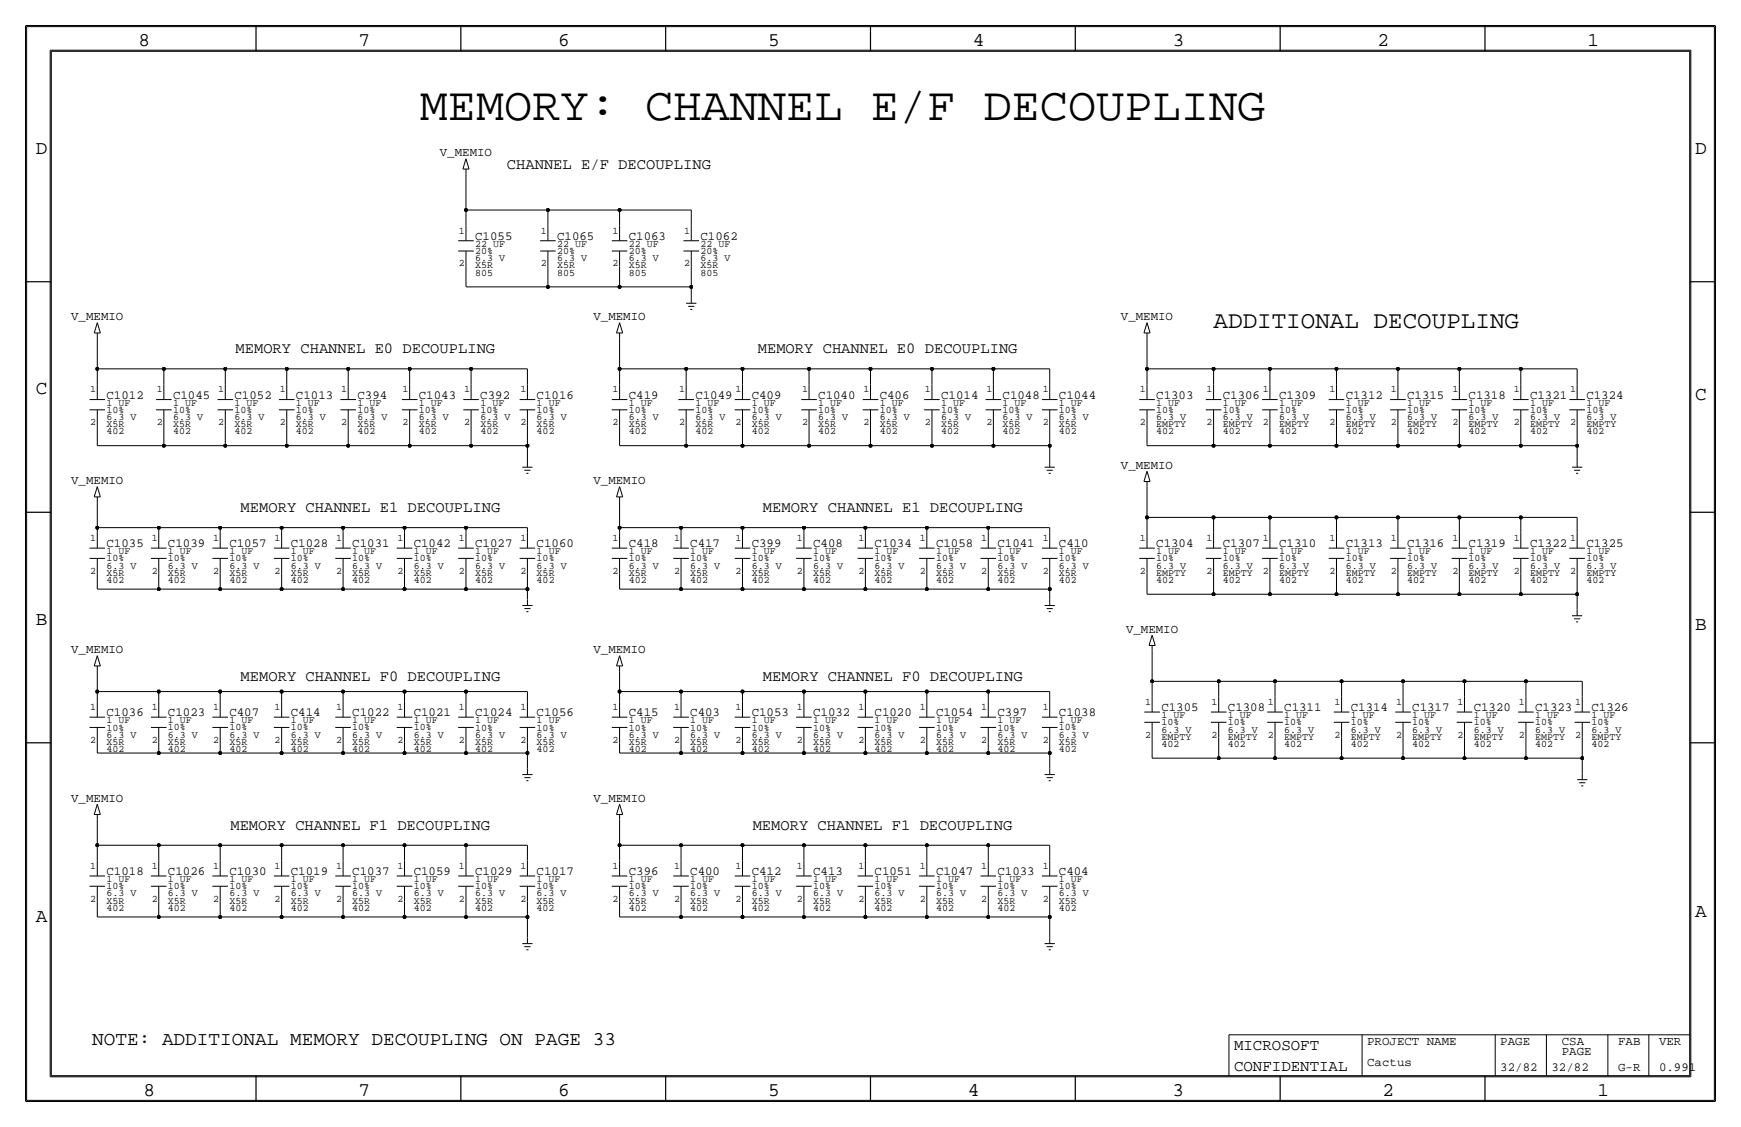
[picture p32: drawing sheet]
<svg xmlns="http://www.w3.org/2000/svg" width="432mm" height="279mm" viewBox="0 0 432 279" stroke-linecap="round" stroke-linejoin="round" font-family="sans-serif">
<defs><g id="words">
<text font-size="11.7" x="104.1" y="29.8">MEMORY: CHANNEL E/F DECOUPLING</text>
<text font-size="6" x="301" y="81.3">ADDITIONAL DECOUPLING</text>
<g font-size="4.8">
<text x="34.3" y="11.4">8</text>
<text x="88.9" y="11.4">7</text>
<text x="138.5" y="11.4">6</text>
<text x="190.5" y="11.4">5</text>
<text x="241.3" y="11.4">4</text>
<text x="290.8" y="11.4">3</text>
<text x="341.6" y="11.4">2</text>
<text x="393.7" y="11.4">1</text>
<text x="8.9" y="38.1">D</text>
<text x="420.4" y="38.1">D</text>
<text x="8.9" y="97.8">C</text>
<text x="420.4" y="99.1">C</text>
<text x="8.9" y="154.9">B</text>
<text x="420.4" y="156.2">B</text>
<text x="420.4" y="227.3">A</text>
<text x="8.9" y="228.6">A</text>
<text x="22.9" y="259.1">NOTE: ADDITIONAL MEMORY DECOUPLING ON PAGE 33</text>
<text x="35.6" y="271.8">8</text>
<text x="88.9" y="271.8">7</text>
<text x="138.4" y="271.8">6</text>
<text x="190.5" y="271.8">5</text>
<text x="240" y="271.8">4</text>
<text x="290.8" y="271.8">3</text>
<text x="342.9" y="271.8">2</text>
<text x="396.2" y="271.8">1</text>
</g>
<g font-size="3.9">
<text x="306.1" y="260.4">MICROSOFT</text>
<text x="306.1" y="265.4">CONFIDENTIAL</text>
</g>
<g font-size="3.8">
<text x="125.7" y="41.9">CHANNEL E/F DECOUPLING</text>
<text x="58.4" y="87.6">MEMORY CHANNEL E0 DECOUPLING</text>
<text x="188" y="87.6">MEMORY CHANNEL E0 DECOUPLING</text>
<text x="59.7" y="127">MEMORY CHANNEL E1 DECOUPLING</text>
<text x="189.2" y="127">MEMORY CHANNEL E1 DECOUPLING</text>
<text x="59.7" y="168.9">MEMORY CHANNEL F0 DECOUPLING</text>
<text x="189.2" y="168.9">MEMORY CHANNEL F0 DECOUPLING</text>
<text x="57.1" y="205.7">MEMORY CHANNEL F1 DECOUPLING</text>
<text x="186.7" y="205.7">MEMORY CHANNEL F1 DECOUPLING</text>
</g>
<g font-size="3.1">
<text x="109.1" y="38.7">V_MEMIO</text>
<text x="117.9" y="59.4">C1055</text>
<text x="138.2" y="59.4">C1065</text>
<text x="156" y="59.4">C1063</text>
<text x="173.7" y="59.4">C1062</text>
<text x="17.7" y="79.3">V_MEMIO</text>
<text x="147.2" y="79.3">V_MEMIO</text>
<text x="278" y="79.3">V_MEMIO</text>
<text x="26.4" y="98.8">C1012</text>
<text x="42.9" y="98.8">C1045</text>
<text x="58.2" y="98.8">C1052</text>
<text x="73.4" y="98.8">C1013</text>
<text x="88.6" y="98.8">C394</text>
<text x="103.9" y="98.8">C1043</text>
<text x="119.1" y="98.8">C392</text>
<text x="133.1" y="98.8">C1016</text>
<text x="156" y="98.8">C419</text>
<text x="172.5" y="98.8">C1049</text>
<text x="186.4" y="98.8">C409</text>
<text x="202.9" y="98.8">C1040</text>
<text x="218.2" y="98.8">C406</text>
<text x="233.4" y="98.8">C1014</text>
<text x="248.7" y="98.8">C1048</text>
<text x="262.6" y="98.8">C1044</text>
<text x="286.8" y="98.8">C1303</text>
<text x="303.3" y="98.8">C1306</text>
<text x="317.2" y="98.8">C1309</text>
<text x="333.8" y="98.8">C1312</text>
<text x="349" y="98.8">C1315</text>
<text x="364.2" y="98.8">C1318</text>
<text x="379.5" y="98.8">C1321</text>
<text x="393.4" y="98.8">C1324</text>
<text x="17.7" y="120">V_MEMIO</text>
<text x="147.2" y="120">V_MEMIO</text>
<text x="278" y="116.2">V_MEMIO</text>
<text x="26.4" y="135.6">C1035</text>
<text x="41.7" y="135.6">C1039</text>
<text x="56.9" y="135.6">C1057</text>
<text x="72.1" y="135.6">C1028</text>
<text x="87.4" y="135.6">C1031</text>
<text x="102.6" y="135.6">C1042</text>
<text x="117.9" y="135.6">C1027</text>
<text x="133.1" y="135.6">C1060</text>
<text x="156" y="135.6">C418</text>
<text x="171.2" y="135.6">C417</text>
<text x="186.4" y="135.6">C399</text>
<text x="201.7" y="135.6">C408</text>
<text x="216.9" y="135.6">C1034</text>
<text x="232.2" y="135.6">C1058</text>
<text x="247.4" y="135.6">C1041</text>
<text x="262.6" y="135.6">C410</text>
<text x="286.8" y="135.6">C1304</text>
<text x="303.3" y="135.6">C1307</text>
<text x="317.2" y="135.6">C1310</text>
<text x="333.8" y="135.6">C1313</text>
<text x="349" y="135.6">C1316</text>
<text x="364.2" y="135.6">C1319</text>
<text x="379.5" y="135.6">C1322</text>
<text x="393.4" y="135.6">C1325</text>
<text x="17.7" y="161.9">V_MEMIO</text>
<text x="147.2" y="161.9">V_MEMIO</text>
<text x="279.3" y="156.8">V_MEMIO</text>
<text x="26.4" y="177.5">C1036</text>
<text x="41.7" y="177.5">C1023</text>
<text x="56.9" y="177.5">C407</text>
<text x="72.1" y="177.5">C414</text>
<text x="87.4" y="177.5">C1022</text>
<text x="102.6" y="177.5">C1021</text>
<text x="117.9" y="177.5">C1024</text>
<text x="133.1" y="177.5">C1056</text>
<text x="156" y="177.5">C415</text>
<text x="171.2" y="177.5">C403</text>
<text x="186.4" y="177.5">C1053</text>
<text x="201.7" y="177.5">C1032</text>
<text x="216.9" y="177.5">C1020</text>
<text x="232.2" y="177.5">C1054</text>
<text x="247.4" y="177.5">C397</text>
<text x="262.6" y="177.5">C1038</text>
<text x="288" y="176.3">C1305</text>
<text x="304.5" y="176.3">C1308</text>
<text x="318.5" y="176.3">C1311</text>
<text x="335" y="176.3">C1314</text>
<text x="350.3" y="176.3">C1317</text>
<text x="365.5" y="176.3">C1320</text>
<text x="380.7" y="176.3">C1323</text>
<text x="394.7" y="176.3">C1326</text>
<text x="17.7" y="198.7">V_MEMIO</text>
<text x="147.2" y="198.7">V_MEMIO</text>
<text x="26.4" y="216.9">C1018</text>
<text x="41.7" y="216.9">C1026</text>
<text x="56.9" y="216.9">C1030</text>
<text x="72.1" y="216.9">C1019</text>
<text x="87.4" y="216.9">C1037</text>
<text x="102.6" y="216.9">C1059</text>
<text x="117.9" y="216.9">C1029</text>
<text x="133.1" y="216.9">C1017</text>
<text x="156" y="216.9">C396</text>
<text x="171.2" y="216.9">C400</text>
<text x="186.4" y="216.9">C412</text>
<text x="201.7" y="216.9">C413</text>
<text x="216.9" y="216.9">C1051</text>
<text x="232.2" y="216.9">C1047</text>
<text x="247.4" y="216.9">C1033</text>
<text x="262.6" y="216.9">C404</text>
<text x="339.1" y="259.1">PROJECT NAME</text>
<text x="372.1" y="259.1">PAGE</text>
<text x="387.4" y="259.1">CSA</text>
<text x="387.4" y="261.6">PAGE</text>
<text x="401.3" y="259.1">FAB</text>
<text x="411.5" y="259.1">VER</text>
<text x="339.1" y="264.2">Cactus</text>
<text x="372.1" y="265.4">32/82</text>
<text x="384.8" y="265.4">32/82</text>
<text x="401.3" y="265.4">G-R</text>
<text x="411.5" y="265.4">0.991</text>
</g>
<g font-size="2.5">
<text x="113.8" y="57.9">1</text>
<text x="134.1" y="57.9">1</text>
<text x="151.9" y="57.9">1</text>
<text x="169.7" y="57.9">1</text>
<text x="117.9" y="63">20%</text>
<text x="117.9" y="64.8">6.3 V</text>
<text x="117.9" y="61.2">22 UF</text>
<text x="138.2" y="63">20%</text>
<text x="138.2" y="61.2">22 UF</text>
<text x="138.2" y="64.8">6.3 V</text>
<text x="156" y="61.2">22 UF</text>
<text x="156" y="63">20%</text>
<text x="156" y="64.8">6.3 V</text>
<text x="173.7" y="61.2">22 UF</text>
<text x="173.7" y="63">20%</text>
<text x="173.7" y="64.8">6.3 V</text>
<text x="113.8" y="66">2</text>
<text x="117.9" y="66.6">X5R</text>
<text x="117.9" y="68.3">805</text>
<text x="134.1" y="66">2</text>
<text x="138.2" y="68.3">805</text>
<text x="138.2" y="66.6">X5R</text>
<text x="151.9" y="66">2</text>
<text x="156" y="68.3">805</text>
<text x="156" y="66.5">X5R</text>
<text x="169.7" y="66">2</text>
<text x="173.7" y="66.6">X5R</text>
<text x="173.7" y="68.3">805</text>
<text x="22.4" y="97.3">1</text>
<text x="26.4" y="100.6">1 UF</text>
<text x="38.9" y="97.3">1</text>
<text x="42.9" y="100.6">1 UF</text>
<text x="54.1" y="97.3">1</text>
<text x="58.2" y="100.6">1 UF</text>
<text x="69.4" y="97.3">1</text>
<text x="73.4" y="100.6">1 UF</text>
<text x="84.6" y="97.3">1</text>
<text x="88.7" y="100.6">1 UF</text>
<text x="99.9" y="97.3">1</text>
<text x="103.9" y="100.6">1 UF</text>
<text x="115.1" y="97.3">1</text>
<text x="119.1" y="100.6">1 UF</text>
<text x="129.1" y="97.3">1</text>
<text x="133.1" y="100.6">1 UF</text>
<text x="151.9" y="97.3">1</text>
<text x="156" y="100.6">1 UF</text>
<text x="168.4" y="97.3">1</text>
<text x="172.5" y="100.6">1 UF</text>
<text x="182.4" y="97.3">1</text>
<text x="186.4" y="100.6">1 UF</text>
<text x="198.9" y="97.3">1</text>
<text x="202.9" y="100.6">1 UF</text>
<text x="214.2" y="97.3">1</text>
<text x="218.2" y="100.6">1 UF</text>
<text x="229.4" y="97.3">1</text>
<text x="233.4" y="100.6">1 UF</text>
<text x="244.6" y="97.3">1</text>
<text x="248.7" y="100.6">1 UF</text>
<text x="258.6" y="97.3">1</text>
<text x="262.6" y="100.6">1 UF</text>
<text x="282.7" y="97.3">1</text>
<text x="286.8" y="100.6">1 UF</text>
<text x="299.2" y="97.3">1</text>
<text x="303.3" y="100.6">1 UF</text>
<text x="313.2" y="97.3">1</text>
<text x="317.2" y="100.6">1 UF</text>
<text x="329.7" y="97.3">1</text>
<text x="333.8" y="100.6">1 UF</text>
<text x="345" y="97.3">1</text>
<text x="349" y="100.6">1 UF</text>
<text x="360.2" y="97.3">1</text>
<text x="364.2" y="100.6">1 UF</text>
<text x="375.4" y="97.3">1</text>
<text x="379.5" y="100.6">1 UF</text>
<text x="389.4" y="97.3">1</text>
<text x="393.4" y="100.6">1 UF</text>
<text x="22.4" y="105.4">2</text>
<text x="26.4" y="105.9">X5R</text>
<text x="26.4" y="107.7">402</text>
<text x="26.4" y="104.1">6.3 V</text>
<text x="26.4" y="102.4">10%</text>
<text x="38.9" y="105.4">2</text>
<text x="42.9" y="104.1">6.3 V</text>
<text x="42.9" y="105.9">X5R</text>
<text x="42.9" y="102.4">10%</text>
<text x="42.9" y="107.7">402</text>
<text x="54.1" y="105.4">2</text>
<text x="58.2" y="105.9">X5R</text>
<text x="58.2" y="107.7">402</text>
<text x="58.2" y="104.1">6.3 V</text>
<text x="58.2" y="102.4">10%</text>
<text x="69.4" y="105.4">2</text>
<text x="73.4" y="102.4">10%</text>
<text x="73.4" y="105.9">X5R</text>
<text x="73.4" y="104.1">6.3 V</text>
<text x="73.4" y="107.7">402</text>
<text x="84.6" y="105.4">2</text>
<text x="88.7" y="102.4">10%</text>
<text x="88.7" y="104.1">6.3 V</text>
<text x="88.7" y="105.9">X5R</text>
<text x="88.7" y="107.7">402</text>
<text x="99.9" y="105.4">2</text>
<text x="103.9" y="102.4">10%</text>
<text x="103.9" y="104.1">6.3 V</text>
<text x="103.9" y="107.7">402</text>
<text x="103.9" y="105.9">X5R</text>
<text x="115.1" y="105.4">2</text>
<text x="119.1" y="104.1">6.3 V</text>
<text x="119.1" y="102.4">10%</text>
<text x="119.1" y="105.9">X5R</text>
<text x="119.1" y="107.7">402</text>
<text x="129.1" y="105.4">2</text>
<text x="133.1" y="107.7">402</text>
<text x="133.1" y="102.4">10%</text>
<text x="133.1" y="104.1">6.3 V</text>
<text x="133.1" y="105.9">X5R</text>
<text x="151.9" y="105.4">2</text>
<text x="156" y="105.9">X5R</text>
<text x="156" y="104.1">6.3 V</text>
<text x="156" y="102.4">10%</text>
<text x="156" y="107.7">402</text>
<text x="168.4" y="105.4">2</text>
<text x="172.5" y="107.7">402</text>
<text x="172.5" y="102.4">10%</text>
<text x="172.5" y="104.1">6.3 V</text>
<text x="172.5" y="105.9">X5R</text>
<text x="182.4" y="105.4">2</text>
<text x="186.4" y="107.7">402</text>
<text x="186.4" y="102.4">10%</text>
<text x="186.4" y="104.1">6.3 V</text>
<text x="186.4" y="105.9">X5R</text>
<text x="198.9" y="105.4">2</text>
<text x="202.9" y="107.7">402</text>
<text x="202.9" y="102.4">10%</text>
<text x="202.9" y="104.1">6.3 V</text>
<text x="202.9" y="105.9">X5R</text>
<text x="214.2" y="105.4">2</text>
<text x="218.2" y="107.7">402</text>
<text x="218.2" y="102.4">10%</text>
<text x="218.2" y="104.1">6.3 V</text>
<text x="218.2" y="105.9">X5R</text>
<text x="229.4" y="105.4">2</text>
<text x="233.4" y="107.7">402</text>
<text x="233.4" y="102.4">10%</text>
<text x="233.4" y="104.1">6.3 V</text>
<text x="233.4" y="105.9">X5R</text>
<text x="244.6" y="105.4">2</text>
<text x="248.7" y="104.1">6.3 V</text>
<text x="248.7" y="107.7">402</text>
<text x="248.7" y="102.4">10%</text>
<text x="248.7" y="105.9">X5R</text>
<text x="258.6" y="105.4">2</text>
<text x="262.6" y="107.7">402</text>
<text x="262.6" y="102.4">10%</text>
<text x="262.6" y="104.1">6.3 V</text>
<text x="262.6" y="105.9">X5R</text>
<text x="282.7" y="105.4">2</text>
<text x="286.8" y="104.1">6.3 V</text>
<text x="286.8" y="105.9">EMPTY</text>
<text x="286.8" y="107.7">402</text>
<text x="286.8" y="102.4">10%</text>
<text x="299.2" y="105.4">2</text>
<text x="303.3" y="102.4">10%</text>
<text x="303.3" y="107.7">402</text>
<text x="303.3" y="105.9">EMPTY</text>
<text x="303.3" y="104.1">6.3 V</text>
<text x="313.2" y="105.4">2</text>
<text x="317.2" y="105.9">EMPTY</text>
<text x="317.2" y="104.1">6.3 V</text>
<text x="317.2" y="102.4">10%</text>
<text x="317.2" y="107.7">402</text>
<text x="329.7" y="105.4">2</text>
<text x="333.8" y="105.9">EMPTY</text>
<text x="333.8" y="104.1">6.3 V</text>
<text x="333.8" y="102.4">10%</text>
<text x="333.8" y="107.7">402</text>
<text x="345" y="105.4">2</text>
<text x="349" y="105.9">EMPTY</text>
<text x="349" y="104.1">6.3 V</text>
<text x="349" y="102.4">10%</text>
<text x="349" y="107.7">402</text>
<text x="360.2" y="105.4">2</text>
<text x="364.2" y="105.9">EMPTY</text>
<text x="364.2" y="104.1">6.3 V</text>
<text x="364.2" y="102.4">10%</text>
<text x="364.2" y="107.7">402</text>
<text x="375.4" y="105.4">2</text>
<text x="379.5" y="105.9">EMPTY</text>
<text x="379.5" y="104.1">6.3 V</text>
<text x="379.5" y="102.4">10%</text>
<text x="379.5" y="107.7">402</text>
<text x="389.4" y="105.4">2</text>
<text x="393.4" y="105.9">EMPTY</text>
<text x="393.4" y="104.1">6.3 V</text>
<text x="393.4" y="102.4">10%</text>
<text x="393.4" y="107.7">402</text>
<text x="22.4" y="134.1">1</text>
<text x="26.4" y="137.4">1 UF</text>
<text x="37.6" y="134.1">1</text>
<text x="41.7" y="137.4">1 UF</text>
<text x="52.9" y="134.1">1</text>
<text x="56.9" y="137.4">1 UF</text>
<text x="68.1" y="134.1">1</text>
<text x="72.1" y="137.4">1 UF</text>
<text x="83.4" y="134.1">1</text>
<text x="87.4" y="137.4">1 UF</text>
<text x="98.6" y="134.1">1</text>
<text x="102.6" y="137.4">1 UF</text>
<text x="113.8" y="134.1">1</text>
<text x="117.9" y="137.4">1 UF</text>
<text x="129.1" y="134.1">1</text>
<text x="133.1" y="137.4">1 UF</text>
<text x="151.9" y="134.1">1</text>
<text x="156" y="137.4">1 UF</text>
<text x="167.2" y="134.1">1</text>
<text x="171.2" y="137.4">1 UF</text>
<text x="182.4" y="134.1">1</text>
<text x="186.4" y="137.4">1 UF</text>
<text x="197.6" y="134.1">1</text>
<text x="201.7" y="137.4">1 UF</text>
<text x="212.9" y="134.1">1</text>
<text x="216.9" y="137.4">1 UF</text>
<text x="228.1" y="134.1">1</text>
<text x="232.2" y="137.4">1 UF</text>
<text x="243.4" y="134.1">1</text>
<text x="247.4" y="137.4">1 UF</text>
<text x="258.6" y="134.1">1</text>
<text x="262.6" y="137.4">1 UF</text>
<text x="282.7" y="134.1">1</text>
<text x="286.8" y="137.4">1 UF</text>
<text x="299.2" y="134.1">1</text>
<text x="303.3" y="137.4">1 UF</text>
<text x="313.2" y="134.1">1</text>
<text x="317.2" y="137.4">1 UF</text>
<text x="329.7" y="134.1">1</text>
<text x="333.8" y="137.4">1 UF</text>
<text x="345" y="134.1">1</text>
<text x="349" y="137.4">1 UF</text>
<text x="360.2" y="134.1">1</text>
<text x="364.2" y="137.4">1 UF</text>
<text x="375.4" y="134.1">1</text>
<text x="379.5" y="137.4">1 UF</text>
<text x="389.4" y="134.1">1</text>
<text x="393.4" y="137.4">1 UF</text>
<text x="22.4" y="142.2">2</text>
<text x="26.4" y="139.2">10%</text>
<text x="26.4" y="142.7">X5R</text>
<text x="26.4" y="141">6.3 V</text>
<text x="37.6" y="142.2">2</text>
<text x="41.7" y="141">6.3 V</text>
<text x="41.7" y="142.7">X5R</text>
<text x="41.7" y="139.2">10%</text>
<text x="52.9" y="142.2">2</text>
<text x="56.9" y="139.2">10%</text>
<text x="56.9" y="142.7">X5R</text>
<text x="56.9" y="141">6.3 V</text>
<text x="68.1" y="142.2">2</text>
<text x="72.1" y="139.2">10%</text>
<text x="72.1" y="142.8">X5R</text>
<text x="72.1" y="141">6.3 V</text>
<text x="83.4" y="142.2">2</text>
<text x="87.4" y="141">6.3 V</text>
<text x="87.4" y="142.7">X5R</text>
<text x="87.4" y="139.2">10%</text>
<text x="98.6" y="142.2">2</text>
<text x="102.6" y="139.2">10%</text>
<text x="102.6" y="141">6.3 V</text>
<text x="102.6" y="142.8">X5R</text>
<text x="113.8" y="142.2">2</text>
<text x="117.9" y="142.8">X5R</text>
<text x="117.9" y="141">6.3 V</text>
<text x="117.9" y="139.2">10%</text>
<text x="129.1" y="142.2">2</text>
<text x="133.1" y="139.2">10%</text>
<text x="133.1" y="141">6.3 V</text>
<text x="133.1" y="142.8">X5R</text>
<text x="151.9" y="142.2">2</text>
<text x="156" y="142.7">X5R</text>
<text x="156" y="141">6.3 V</text>
<text x="156" y="139.2">10%</text>
<text x="167.2" y="142.2">2</text>
<text x="171.2" y="142.7">X5R</text>
<text x="171.2" y="141">6.3 V</text>
<text x="171.2" y="139.2">10%</text>
<text x="182.4" y="142.2">2</text>
<text x="186.4" y="142.7">X5R</text>
<text x="186.4" y="141">6.3 V</text>
<text x="186.4" y="139.2">10%</text>
<text x="197.6" y="142.2">2</text>
<text x="201.7" y="141">6.3 V</text>
<text x="201.7" y="142.8">X5R</text>
<text x="201.7" y="139.2">10%</text>
<text x="212.9" y="142.2">2</text>
<text x="216.9" y="142.8">X5R</text>
<text x="216.9" y="141">6.3 V</text>
<text x="216.9" y="139.2">10%</text>
<text x="228.1" y="142.2">2</text>
<text x="232.2" y="139.2">10%</text>
<text x="232.2" y="142.8">X5R</text>
<text x="232.2" y="141">6.3 V</text>
<text x="243.4" y="142.2">2</text>
<text x="247.4" y="142.8">X5R</text>
<text x="247.4" y="141">6.3 V</text>
<text x="247.4" y="139.2">10%</text>
<text x="258.6" y="142.2">2</text>
<text x="262.6" y="142.8">X5R</text>
<text x="262.6" y="141">6.3 V</text>
<text x="262.6" y="139.2">10%</text>
<text x="282.7" y="142.2">2</text>
<text x="286.8" y="142.7">EMPTY</text>
<text x="286.8" y="141">6.3 V</text>
<text x="286.8" y="139.2">10%</text>
<text x="299.2" y="142.2">2</text>
<text x="303.3" y="142.7">EMPTY</text>
<text x="303.3" y="141">6.3 V</text>
<text x="303.3" y="139.2">10%</text>
<text x="313.2" y="142.2">2</text>
<text x="317.2" y="142.7">EMPTY</text>
<text x="317.2" y="139.2">10%</text>
<text x="317.2" y="141">6.3 V</text>
<text x="329.7" y="142.2">2</text>
<text x="333.8" y="142.7">EMPTY</text>
<text x="333.8" y="141">6.3 V</text>
<text x="333.8" y="139.2">10%</text>
<text x="345" y="142.2">2</text>
<text x="349" y="142.7">EMPTY</text>
<text x="349" y="139.2">10%</text>
<text x="349" y="141">6.3 V</text>
<text x="360.2" y="142.2">2</text>
<text x="364.2" y="142.7">EMPTY</text>
<text x="364.2" y="139.2">10%</text>
<text x="364.2" y="141">6.3 V</text>
<text x="375.4" y="142.2">2</text>
<text x="379.5" y="142.7">EMPTY</text>
<text x="379.5" y="141">6.3 V</text>
<text x="379.5" y="139.2">10%</text>
<text x="389.4" y="142.2">2</text>
<text x="393.4" y="142.7">EMPTY</text>
<text x="393.4" y="139.2">10%</text>
<text x="393.4" y="141">6.3 V</text>
<text x="26.4" y="144.5">402</text>
<text x="41.7" y="144.5">402</text>
<text x="56.9" y="144.5">402</text>
<text x="72.1" y="144.5">402</text>
<text x="87.4" y="144.5">402</text>
<text x="102.6" y="144.5">402</text>
<text x="117.9" y="144.5">402</text>
<text x="133.1" y="144.5">402</text>
<text x="156" y="144.5">402</text>
<text x="171.2" y="144.5">402</text>
<text x="186.4" y="144.5">402</text>
<text x="201.7" y="144.5">402</text>
<text x="216.9" y="144.5">402</text>
<text x="232.2" y="144.5">402</text>
<text x="247.4" y="144.5">402</text>
<text x="262.6" y="144.5">402</text>
<text x="286.8" y="144.5">402</text>
<text x="303.3" y="144.5">402</text>
<text x="317.2" y="144.5">402</text>
<text x="333.8" y="144.5">402</text>
<text x="349" y="144.5">402</text>
<text x="364.2" y="144.5">402</text>
<text x="379.5" y="144.5">402</text>
<text x="393.4" y="144.5">402</text>
<text x="22.4" y="176">1</text>
<text x="26.4" y="179.3">1 UF</text>
<text x="37.6" y="176">1</text>
<text x="41.7" y="179.3">1 UF</text>
<text x="52.9" y="176">1</text>
<text x="56.9" y="179.3">1 UF</text>
<text x="68.1" y="176">1</text>
<text x="72.1" y="179.3">1 UF</text>
<text x="83.4" y="176">1</text>
<text x="87.4" y="179.3">1 UF</text>
<text x="98.6" y="176">1</text>
<text x="102.6" y="179.3">1 UF</text>
<text x="113.8" y="176">1</text>
<text x="117.9" y="179.3">1 UF</text>
<text x="129.1" y="176">1</text>
<text x="133.1" y="179.3">1 UF</text>
<text x="151.9" y="176">1</text>
<text x="156" y="179.3">1 UF</text>
<text x="167.2" y="176">1</text>
<text x="171.2" y="179.3">1 UF</text>
<text x="182.4" y="176">1</text>
<text x="186.4" y="179.3">1 UF</text>
<text x="197.6" y="176">1</text>
<text x="201.7" y="179.3">1 UF</text>
<text x="212.9" y="176">1</text>
<text x="216.9" y="179.3">1 UF</text>
<text x="228.1" y="176">1</text>
<text x="232.2" y="179.3">1 UF</text>
<text x="243.4" y="176">1</text>
<text x="247.4" y="179.3">1 UF</text>
<text x="258.6" y="176">1</text>
<text x="262.6" y="179.3">1 UF</text>
<text x="284" y="174.8">1</text>
<text x="288" y="178">1 UF</text>
<text x="288" y="179.8">10%</text>
<text x="300.5" y="174.8">1</text>
<text x="304.5" y="178.1">1 UF</text>
<text x="304.5" y="179.8">10%</text>
<text x="314.5" y="174.8">1</text>
<text x="318.5" y="179.8">10%</text>
<text x="318.5" y="178.1">1 UF</text>
<text x="331" y="174.8">1</text>
<text x="335" y="178.1">1 UF</text>
<text x="335" y="179.8">10%</text>
<text x="346.2" y="174.8">1</text>
<text x="350.3" y="178.1">1 UF</text>
<text x="350.3" y="179.8">10%</text>
<text x="361.5" y="174.8">1</text>
<text x="365.5" y="178.1">1 UF</text>
<text x="365.5" y="179.8">10%</text>
<text x="376.7" y="174.8">1</text>
<text x="380.7" y="179.8">10%</text>
<text x="380.7" y="178.1">1 UF</text>
<text x="390.7" y="174.8">1</text>
<text x="394.7" y="179.8">10%</text>
<text x="394.7" y="178.1">1 UF</text>
<text x="22.4" y="184.2">2</text>
<text x="26.4" y="181.1">10%</text>
<text x="26.4" y="184.7">X5R</text>
<text x="26.4" y="182.9">6.3 V</text>
<text x="37.6" y="184.2">2</text>
<text x="41.7" y="181.1">10%</text>
<text x="41.7" y="182.9">6.3 V</text>
<text x="41.7" y="184.7">X5R</text>
<text x="52.9" y="184.2">2</text>
<text x="56.9" y="181.1">10%</text>
<text x="56.9" y="184.7">X5R</text>
<text x="56.9" y="182.9">6.3 V</text>
<text x="68.1" y="184.2">2</text>
<text x="72.1" y="184.7">X5R</text>
<text x="72.1" y="182.9">6.3 V</text>
<text x="72.1" y="181.1">10%</text>
<text x="83.4" y="184.2">2</text>
<text x="87.4" y="184.7">X5R</text>
<text x="87.4" y="181.1">10%</text>
<text x="87.4" y="182.9">6.3 V</text>
<text x="98.6" y="184.2">2</text>
<text x="102.6" y="184.7">X5R</text>
<text x="102.6" y="182.9">6.3 V</text>
<text x="102.6" y="181.1">10%</text>
<text x="113.8" y="184.2">2</text>
<text x="117.9" y="182.9">6.3 V</text>
<text x="117.9" y="184.7">X5R</text>
<text x="117.9" y="181.1">10%</text>
<text x="129.1" y="184.2">2</text>
<text x="133.1" y="181.1">10%</text>
<text x="133.1" y="184.7">X5R</text>
<text x="133.1" y="182.9">6.3 V</text>
<text x="151.9" y="184.2">2</text>
<text x="156" y="184.7">X5R</text>
<text x="156" y="182.9">6.3 V</text>
<text x="156" y="181.1">10%</text>
<text x="167.2" y="184.2">2</text>
<text x="171.2" y="184.7">X5R</text>
<text x="171.2" y="182.9">6.3 V</text>
<text x="171.2" y="181.1">10%</text>
<text x="182.4" y="184.2">2</text>
<text x="186.4" y="184.7">X5R</text>
<text x="186.4" y="182.9">6.3 V</text>
<text x="186.4" y="181.1">10%</text>
<text x="197.6" y="184.2">2</text>
<text x="201.7" y="184.7">X5R</text>
<text x="201.7" y="182.9">6.3 V</text>
<text x="201.7" y="181.1">10%</text>
<text x="212.9" y="184.2">2</text>
<text x="216.9" y="184.7">X5R</text>
<text x="216.9" y="182.9">6.3 V</text>
<text x="216.9" y="181.1">10%</text>
<text x="228.1" y="184.2">2</text>
<text x="232.2" y="184.7">X5R</text>
<text x="232.2" y="182.9">6.3 V</text>
<text x="232.2" y="181.1">10%</text>
<text x="243.4" y="184.2">2</text>
<text x="247.4" y="184.7">X5R</text>
<text x="247.4" y="182.9">6.3 V</text>
<text x="247.4" y="181.1">10%</text>
<text x="258.6" y="184.2">2</text>
<text x="262.6" y="184.7">X5R</text>
<text x="262.6" y="182.9">6.3 V</text>
<text x="262.6" y="181.1">10%</text>
<text x="284" y="182.9">2</text>
<text x="288" y="183.4">EMPTY</text>
<text x="288" y="181.6">6.3 V</text>
<text x="288" y="185.2">402</text>
<text x="300.5" y="182.9">2</text>
<text x="304.5" y="183.4">EMPTY</text>
<text x="304.5" y="181.6">6.3 V</text>
<text x="304.5" y="185.2">402</text>
<text x="314.5" y="182.9">2</text>
<text x="318.5" y="183.4">EMPTY</text>
<text x="318.5" y="181.6">6.3 V</text>
<text x="318.5" y="185.2">402</text>
<text x="331" y="182.9">2</text>
<text x="335" y="183.4">EMPTY</text>
<text x="335" y="181.6">6.3 V</text>
<text x="335" y="185.2">402</text>
<text x="346.2" y="182.9">2</text>
<text x="350.3" y="183.4">EMPTY</text>
<text x="350.3" y="181.6">6.3 V</text>
<text x="350.3" y="185.2">402</text>
<text x="361.5" y="182.9">2</text>
<text x="365.5" y="183.4">EMPTY</text>
<text x="365.5" y="181.6">6.3 V</text>
<text x="365.5" y="185.2">402</text>
<text x="376.7" y="182.9">2</text>
<text x="380.7" y="183.4">EMPTY</text>
<text x="380.7" y="181.6">6.3 V</text>
<text x="380.7" y="185.2">402</text>
<text x="390.7" y="182.9">2</text>
<text x="394.7" y="183.4">EMPTY</text>
<text x="394.7" y="181.6">6.3 V</text>
<text x="394.7" y="185.2">402</text>
<text x="26.4" y="186.4">402</text>
<text x="41.7" y="186.4">402</text>
<text x="56.9" y="186.4">402</text>
<text x="72.1" y="186.4">402</text>
<text x="87.4" y="186.4">402</text>
<text x="102.6" y="186.4">402</text>
<text x="117.9" y="186.4">402</text>
<text x="133.1" y="186.4">402</text>
<text x="156" y="186.4">402</text>
<text x="171.2" y="186.4">402</text>
<text x="186.4" y="186.4">402</text>
<text x="201.7" y="186.4">402</text>
<text x="216.9" y="186.4">402</text>
<text x="232.2" y="186.4">402</text>
<text x="247.4" y="186.4">402</text>
<text x="262.6" y="186.4">402</text>
<text x="22.4" y="215.4">1</text>
<text x="37.6" y="215.4">1</text>
<text x="52.9" y="215.4">1</text>
<text x="68.1" y="215.4">1</text>
<text x="83.3" y="215.4">1</text>
<text x="98.6" y="215.4">1</text>
<text x="113.8" y="215.4">1</text>
<text x="129.1" y="215.4">1</text>
<text x="151.9" y="215.4">1</text>
<text x="167.2" y="215.4">1</text>
<text x="182.4" y="215.4">1</text>
<text x="197.6" y="215.4">1</text>
<text x="212.9" y="215.4">1</text>
<text x="228.1" y="215.4">1</text>
<text x="243.4" y="215.4">1</text>
<text x="258.6" y="215.4">1</text>
<text x="26.4" y="218.7">1 UF</text>
<text x="26.4" y="220.5">10%</text>
<text x="41.7" y="218.7">1 UF</text>
<text x="41.7" y="220.5">10%</text>
<text x="56.9" y="220.5">10%</text>
<text x="56.9" y="218.7">1 UF</text>
<text x="72.1" y="218.7">1 UF</text>
<text x="72.1" y="220.5">10%</text>
<text x="87.4" y="220.5">10%</text>
<text x="87.4" y="218.7">1 UF</text>
<text x="102.6" y="218.7">1 UF</text>
<text x="102.6" y="220.5">10%</text>
<text x="117.9" y="218.7">1 UF</text>
<text x="117.9" y="220.5">10%</text>
<text x="133.1" y="220.5">10%</text>
<text x="133.1" y="218.7">1 UF</text>
<text x="156" y="218.7">1 UF</text>
<text x="156" y="220.5">10%</text>
<text x="171.2" y="218.7">1 UF</text>
<text x="171.2" y="220.5">10%</text>
<text x="186.4" y="218.7">1 UF</text>
<text x="186.4" y="220.5">10%</text>
<text x="201.7" y="218.7">1 UF</text>
<text x="201.7" y="220.5">10%</text>
<text x="216.9" y="218.7">1 UF</text>
<text x="216.9" y="220.5">10%</text>
<text x="232.2" y="218.7">1 UF</text>
<text x="232.2" y="220.5">10%</text>
<text x="247.4" y="220.5">10%</text>
<text x="247.4" y="218.7">1 UF</text>
<text x="262.6" y="218.7">1 UF</text>
<text x="262.6" y="220.5">10%</text>
<text x="22.4" y="223.5">2</text>
<text x="26.4" y="222.2">6.3 V</text>
<text x="26.4" y="224">X5R</text>
<text x="26.4" y="225.8">402</text>
<text x="37.6" y="223.5">2</text>
<text x="41.7" y="222.3">6.3 V</text>
<text x="41.7" y="225.8">402</text>
<text x="41.7" y="224">X5R</text>
<text x="52.9" y="223.5">2</text>
<text x="56.9" y="222.2">6.3 V</text>
<text x="56.9" y="225.8">402</text>
<text x="56.9" y="224">X5R</text>
<text x="68.1" y="223.5">2</text>
<text x="72.1" y="222.2">6.3 V</text>
<text x="72.1" y="224">X5R</text>
<text x="72.1" y="225.8">402</text>
<text x="83.3" y="223.5">2</text>
<text x="87.4" y="224">X5R</text>
<text x="87.4" y="225.8">402</text>
<text x="87.4" y="222.2">6.3 V</text>
<text x="98.6" y="223.5">2</text>
<text x="102.6" y="222.2">6.3 V</text>
<text x="102.6" y="224">X5R</text>
<text x="102.6" y="225.8">402</text>
<text x="113.8" y="223.5">2</text>
<text x="117.9" y="222.2">6.3 V</text>
<text x="117.9" y="224">X5R</text>
<text x="117.9" y="225.8">402</text>
<text x="129.1" y="223.5">2</text>
<text x="133.1" y="225.8">402</text>
<text x="133.1" y="224">X5R</text>
<text x="133.1" y="222.2">6.3 V</text>
<text x="151.9" y="223.5">2</text>
<text x="156" y="222.2">6.3 V</text>
<text x="156" y="224">X5R</text>
<text x="156" y="225.8">402</text>
<text x="167.2" y="223.5">2</text>
<text x="171.2" y="224">X5R</text>
<text x="171.2" y="222.2">6.3 V</text>
<text x="171.2" y="225.8">402</text>
<text x="182.4" y="223.5">2</text>
<text x="186.4" y="224">X5R</text>
<text x="186.4" y="222.2">6.3 V</text>
<text x="186.4" y="225.8">402</text>
<text x="197.6" y="223.5">2</text>
<text x="201.7" y="224">X5R</text>
<text x="201.7" y="222.3">6.3 V</text>
<text x="201.7" y="225.8">402</text>
<text x="212.9" y="223.5">2</text>
<text x="216.9" y="224">X5R</text>
<text x="216.9" y="222.3">6.3 V</text>
<text x="216.9" y="225.8">402</text>
<text x="228.1" y="223.5">2</text>
<text x="232.2" y="224">X5R</text>
<text x="232.2" y="222.3">6.3 V</text>
<text x="232.2" y="225.8">402</text>
<text x="243.4" y="223.5">2</text>
<text x="247.4" y="224">X5R</text>
<text x="247.4" y="222.3">6.3 V</text>
<text x="247.4" y="225.8">402</text>
<text x="258.6" y="223.5">2</text>
<text x="262.6" y="224">X5R</text>
<text x="262.6" y="222.2">6.3 V</text>
<text x="262.6" y="225.8">402</text>
</g>
</g></defs>
<!-- layer: Nets -->
<g fill="none" stroke="#000" stroke-width=".25">
<path d="M115.6 52.1h20.3zM115.6 43.2v8.9zM115.6 52.1v3.8zM135.9 52.1v3.8zM135.9 52.1h17.8zM153.7 52.1h17.8zM153.7 52.1v3.8zM171.4 52.1v3.8zM115.6 71.1h20.3zM115.6 66v5.1zM135.9 66v5.1zM135.9 71.1h17.8z"/>
<path d="M153.7 71.1h17.8zM153.7 66v5.1zM171.4 66v5.1zM171.4 71.1v2.6zM24.1 91.4h16.5zM24.1 83.8v7.6zM24.1 91.4v3.8zM40.6 91.4h15.3zM40.6 91.4v3.8zM55.9 91.4h15.2zM55.9 91.4v3.8zM71.1 91.4h15.3z"/>
<path d="M71.1 91.4v3.8zM86.4 91.4h15.2zM86.4 91.4v3.8zM101.6 91.4h15.2zM101.6 91.4v3.8zM116.8 91.4v3.8zM116.8 91.4h14zM130.8 91.4v3.8zM153.7 91.4h16.5zM153.7 83.8v7.6zM153.7 91.4v3.8zM170.2 91.4h13.9z"/>
<path d="M170.2 91.4v3.8zM184.1 91.4h16.6zM184.1 91.4v3.8zM200.7 91.4v3.8zM200.7 91.4h15.2zM215.9 91.4h15.2zM215.9 91.4v3.8zM231.1 91.4h15.3zM231.1 91.4v3.8zM246.4 91.4h13.9zM246.4 91.4v3.8zM260.3 91.4v3.8z"/>
<path d="M284.5 91.4h16.5zM284.5 83.8v7.6zM284.5 91.4v3.8zM301 91.4h14zM301 91.4v3.8zM315 91.4h16.5zM315 91.4v3.8zM331.5 91.4v3.8zM331.5 91.4h15.2zM346.7 91.4h15.2zM346.7 91.4v3.8zM361.9 91.4h15.3z"/>
<path d="M361.9 91.4v3.8zM377.2 91.4v3.8zM377.2 91.4h14zM391.2 91.4v3.8zM24.1 110.5h16.5zM24.1 105.4v5.1zM40.6 110.5h15.3zM40.6 105.4v5.1zM55.9 110.5h15.2zM55.9 105.4v5.1zM71.1 110.5h15.3zM71.1 105.4v5.1z"/>
<path d="M86.4 110.5h15.2zM86.4 105.4v5.1zM101.6 110.5h15.2zM101.6 105.4v5.1zM116.8 105.4v5.1zM116.8 110.5h14zM130.8 105.4v5.1zM130.8 110.5v3.8zM153.7 110.5h16.5zM153.7 105.4v5.1zM170.2 110.5h13.9zM170.2 105.4v5.1z"/>
<path d="M184.1 110.5h16.6zM184.1 105.4v5.1zM200.7 105.4v5.1zM200.7 110.5h15.2zM215.9 110.5h15.2zM215.9 105.4v5.1zM231.1 110.5h15.3zM231.1 105.4v5.1zM246.4 110.5h13.9zM246.4 105.4v5.1zM260.3 105.4v5.1zM260.3 110.5v3.8z"/>
<path d="M284.5 105.4v5.1zM284.5 110.5h16.5zM301 110.5h14zM301 105.4v5.1zM315 110.5h16.5zM315 105.4v5.1zM331.5 105.4v5.1zM331.5 110.5h15.2zM346.7 110.5h15.2zM346.7 105.4v5.1zM361.9 110.5h15.3zM361.9 105.4v5.1z"/>
<path d="M377.2 105.4v5.1zM377.2 110.5h14zM391.2 105.4v5.1zM391.2 110.5v3.8zM24.1 130.8h15.3zM24.1 124.5v6.3zM24.1 130.8v1.3zM39.4 130.8h15.2zM39.4 130.8v1.3zM54.6 130.8h15.3zM54.6 130.8v1.3zM69.8 130.8h15.3z"/>
<path d="M69.8 130.8v1.3zM85.1 130.8h15.2zM85.1 130.8v1.3zM100.3 130.8h15.3zM100.3 130.8v1.3zM115.6 130.8h15.2zM115.6 130.8v1.3zM130.8 130.8v1.3zM153.7 130.8h15.2zM153.7 124.5v6.3zM153.7 130.8v1.3zM168.9 130.8h15.3z"/>
<path d="M168.9 130.8v1.3zM184.1 130.8h15.3zM184.1 130.8v1.3zM199.4 130.8h15.2zM199.4 130.8v1.3zM214.6 130.8h15.3zM214.6 130.8v1.3zM229.9 130.8h15.2zM229.9 130.8v1.3zM245.1 130.8h15.2zM245.1 130.8v1.3zM260.3 130.8v1.3z"/>
<path d="M284.5 128.3h16.5zM284.5 120.7v7.6zM284.5 128.3v3.8zM301 128.3h14zM301 128.3v3.8zM315 128.3h16.5zM315 128.3v3.8zM331.5 128.3v3.8zM331.5 128.3h15.2zM346.7 128.3h15.2zM346.7 128.3v3.8zM361.9 128.3h15.3z"/>
<path d="M361.9 128.3v3.8zM377.2 128.3v3.8zM377.2 128.3h14zM391.2 128.3v3.8zM24.1 142.2v3.8zM24.1 146h15.3zM39.4 146h15.2zM39.4 142.2v3.8zM54.6 146h15.3zM54.6 142.2v3.8zM69.8 146h15.3zM69.8 142.2v3.8z"/>
<path d="M85.1 146h15.2zM85.1 142.2v3.8zM100.3 142.2v3.8zM100.3 146h15.3zM115.6 146h15.2zM115.6 142.2v3.8zM130.8 142.2v3.8zM130.8 146v2.6zM153.7 142.2v3.8zM153.7 146h15.2zM168.9 146h15.3zM168.9 142.2v3.8z"/>
<path d="M184.1 146h15.3zM184.1 142.2v3.8zM199.4 146h15.2zM199.4 142.2v3.8zM214.6 146h15.3zM214.6 142.2v3.8zM229.9 142.2v3.8zM229.9 146h15.2zM245.1 146h15.2zM245.1 142.2v3.8zM260.3 142.2v3.8zM260.3 146v2.6z"/>
<path d="M284.5 147.3h16.5zM284.5 142.2v5.1zM301 147.3h14zM301 142.2v5.1zM315 147.3h16.5zM315 142.2v5.1zM331.5 142.2v5.1zM331.5 147.3h15.2zM346.7 147.3h15.2zM346.7 142.2v5.1zM361.9 147.3h15.3zM361.9 142.2v5.1z"/>
<path d="M377.2 142.2v5.1zM377.2 147.3h14zM391.2 142.2v5.1zM391.2 147.3v3.8zM24.1 171.4h15.3zM24.1 166.4v5.1zM24.1 171.4v2.6zM39.4 171.4h15.2zM39.4 171.4v2.6zM54.6 171.4h15.3zM54.6 171.4v2.6zM69.8 171.4h15.3z"/>
<path d="M69.8 171.4v2.6zM85.1 171.4h15.2zM85.1 171.4v2.6zM100.3 171.4h15.3zM100.3 171.4v2.6zM115.6 171.4h15.2zM115.6 171.4v2.6zM130.8 171.4v2.6zM153.7 171.4h15.2zM153.7 166.4v5.1zM153.7 171.4v2.6zM168.9 171.4h15.3z"/>
<path d="M168.9 171.4v2.6zM184.1 171.4h15.3zM184.1 171.4v2.6zM199.4 171.4v2.6zM199.4 171.4h15.2zM214.6 171.4h15.3zM214.6 171.4v2.6zM229.9 171.4h15.2zM229.9 171.4v2.6zM245.1 171.4h15.2zM245.1 171.4v2.6zM260.3 171.4v2.6z"/>
<path d="M285.8 168.9h16.5zM285.8 161.3v7.6zM285.8 168.9v3.8zM302.3 168.9h13.9zM302.3 168.9v3.8zM316.2 168.9h16.5zM316.2 168.9v3.8zM332.7 168.9v3.8zM332.7 168.9h15.3zM348 168.9h15.2zM348 168.9v3.8zM363.2 168.9h15.3z"/>
<path d="M363.2 168.9v3.8zM378.5 168.9h13.9zM378.5 168.9v3.8zM392.4 168.9v3.8zM24.1 184.1v2.6zM24.1 186.7h15.3zM39.4 186.7h15.2zM39.4 184.1v2.6zM54.6 186.7h15.3zM54.6 184.1v2.6zM69.8 186.7h15.3zM69.8 184.1v2.6z"/>
<path d="M85.1 186.7h15.2zM85.1 184.1v2.6zM100.3 184.1v2.6zM100.3 186.7h15.3zM115.6 186.7h15.2zM115.6 184.1v2.6zM130.8 184.1v2.6zM130.8 186.7v3.8zM153.7 184.1v2.6zM153.7 186.7h15.2zM168.9 186.7h15.3zM168.9 184.1v2.6z"/>
<path d="M184.1 186.7h15.3zM184.1 184.1v2.6zM199.4 186.7h15.2zM199.4 184.1v2.6zM214.6 186.7h15.3zM214.6 184.1v2.6zM229.9 184.1v2.6zM229.9 186.7h15.2zM245.1 186.7h15.2zM245.1 184.1v2.6zM260.3 184.1v2.6zM260.3 186.7v3.8z"/>
<path d="M285.8 188h16.5zM285.8 182.9v5.1zM302.3 188h13.9zM302.3 182.9v5.1zM316.2 188h16.5zM316.2 182.9v5.1zM332.7 182.9v5.1zM332.7 188h15.3zM348 188h15.2zM348 182.9v5.1zM363.2 188h15.3zM363.2 182.9v5.1z"/>
<path d="M378.5 188h13.9zM378.5 182.9v5.1zM392.4 182.9v5.1zM392.4 188v3.8zM24.1 209.5h15.3zM24.1 203.2v6.3zM24.1 209.6v3.8zM39.4 209.5h15.2zM39.4 209.6v3.8zM54.6 209.5h15.3zM54.6 209.6v3.8zM69.8 209.5h15.3z"/>
<path d="M69.8 209.6v3.8zM85.1 209.5h15.2zM85.1 209.6v3.8zM100.3 209.5h15.3zM100.3 209.6v3.8zM115.6 209.6v3.8zM115.6 209.5h15.2zM130.8 209.6v3.8zM153.7 209.5h15.2zM153.7 203.2v6.3zM153.7 209.6v3.8zM168.9 209.5h15.3z"/>
<path d="M168.9 209.6v3.8zM184.1 209.5h15.3zM184.1 209.6v3.8zM199.4 209.6v3.8zM199.4 209.5h15.2zM214.6 209.5h15.3zM214.6 209.6v3.8zM229.9 209.5h15.2zM229.9 209.6v3.8zM245.1 209.6v3.8zM245.1 209.5h15.2zM260.3 209.6v3.8z"/>
<path d="M24.1 227.3h15.3zM24.1 223.5v3.8zM39.4 227.3h15.2zM39.4 223.5v3.8zM54.6 227.3h15.3zM54.6 223.5v3.8zM69.8 227.3h15.3zM69.8 223.5v3.8zM85.1 227.3h15.2zM85.1 223.5v3.8zM100.3 227.3h15.3zM100.3 223.5v3.8z"/>
<path d="M115.6 227.3h15.2zM115.6 223.5v3.8zM130.8 223.5v3.8zM130.8 227.3v5.1zM153.7 227.3h15.2zM153.7 223.5v3.8zM168.9 227.3h15.3zM168.9 223.5v3.8zM184.1 227.3h15.3zM184.1 223.5v3.8zM199.4 223.5v3.8zM199.4 227.3h15.2z"/>
<path d="M214.6 227.3h15.3zM214.6 223.5v3.8zM229.9 227.3h15.2zM229.9 223.5v3.8zM245.1 227.3h15.2zM245.1 223.5v3.8zM260.3 223.5v3.8zM260.3 227.3v5.1z"/>
</g>
<g fill="#000" stroke="#000" stroke-width=".25">
<circle cx="115.6" cy="52.1" r=".41"/>
<circle cx="135.9" cy="52.1" r=".41"/>
<circle cx="153.7" cy="52.1" r=".41"/>
<circle cx="135.9" cy="71.1" r=".41"/>
<circle cx="153.7" cy="71.1" r=".41"/>
<circle cx="171.4" cy="71.1" r=".41"/>
<circle cx="24.1" cy="91.4" r=".41"/>
<circle cx="40.6" cy="91.4" r=".41"/>
<circle cx="55.9" cy="91.4" r=".41"/>
<circle cx="71.1" cy="91.4" r=".41"/>
<circle cx="86.4" cy="91.4" r=".41"/>
<circle cx="101.6" cy="91.4" r=".41"/>
<circle cx="116.8" cy="91.4" r=".41"/>
<circle cx="153.7" cy="91.4" r=".41"/>
<circle cx="170.2" cy="91.4" r=".41"/>
<circle cx="184.1" cy="91.4" r=".41"/>
<circle cx="200.7" cy="91.4" r=".41"/>
<circle cx="215.9" cy="91.4" r=".41"/>
<circle cx="231.1" cy="91.4" r=".41"/>
<circle cx="246.4" cy="91.4" r=".41"/>
<circle cx="284.5" cy="91.4" r=".41"/>
<circle cx="301" cy="91.4" r=".41"/>
<circle cx="315" cy="91.4" r=".41"/>
<circle cx="331.5" cy="91.4" r=".41"/>
<circle cx="346.7" cy="91.4" r=".41"/>
<circle cx="361.9" cy="91.4" r=".41"/>
<circle cx="377.2" cy="91.4" r=".41"/>
<circle cx="40.6" cy="110.5" r=".41"/>
<circle cx="55.9" cy="110.5" r=".41"/>
<circle cx="71.1" cy="110.5" r=".41"/>
<circle cx="86.4" cy="110.5" r=".41"/>
<circle cx="101.6" cy="110.5" r=".41"/>
<circle cx="116.8" cy="110.5" r=".41"/>
<circle cx="130.8" cy="110.5" r=".41"/>
<circle cx="170.2" cy="110.5" r=".41"/>
<circle cx="184.1" cy="110.5" r=".41"/>
<circle cx="200.7" cy="110.5" r=".41"/>
<circle cx="215.9" cy="110.5" r=".41"/>
<circle cx="231.1" cy="110.5" r=".41"/>
<circle cx="246.4" cy="110.5" r=".41"/>
<circle cx="260.3" cy="110.5" r=".41"/>
<circle cx="301" cy="110.5" r=".41"/>
<circle cx="315" cy="110.5" r=".41"/>
<circle cx="331.5" cy="110.5" r=".41"/>
<circle cx="346.7" cy="110.5" r=".41"/>
<circle cx="361.9" cy="110.5" r=".41"/>
<circle cx="377.2" cy="110.5" r=".41"/>
<circle cx="391.2" cy="110.5" r=".41"/>
<circle cx="24.1" cy="130.8" r=".41"/>
<circle cx="39.4" cy="130.8" r=".41"/>
<circle cx="54.6" cy="130.8" r=".41"/>
<circle cx="69.8" cy="130.8" r=".41"/>
<circle cx="85.1" cy="130.8" r=".41"/>
<circle cx="100.3" cy="130.8" r=".41"/>
<circle cx="115.6" cy="130.8" r=".41"/>
<circle cx="153.7" cy="130.8" r=".41"/>
<circle cx="168.9" cy="130.8" r=".41"/>
<circle cx="184.1" cy="130.8" r=".41"/>
<circle cx="199.4" cy="130.8" r=".41"/>
<circle cx="214.6" cy="130.8" r=".41"/>
<circle cx="229.9" cy="130.8" r=".41"/>
<circle cx="245.1" cy="130.8" r=".41"/>
<circle cx="284.5" cy="128.3" r=".41"/>
<circle cx="301" cy="128.3" r=".41"/>
<circle cx="315" cy="128.3" r=".41"/>
<circle cx="331.5" cy="128.3" r=".41"/>
<circle cx="346.7" cy="128.3" r=".41"/>
<circle cx="361.9" cy="128.3" r=".41"/>
<circle cx="377.2" cy="128.3" r=".41"/>
<circle cx="39.4" cy="146.1" r=".41"/>
<circle cx="54.6" cy="146.1" r=".41"/>
<circle cx="69.8" cy="146.1" r=".41"/>
<circle cx="85.1" cy="146.1" r=".41"/>
<circle cx="100.3" cy="146.1" r=".41"/>
<circle cx="115.6" cy="146.1" r=".41"/>
<circle cx="130.8" cy="146.1" r=".41"/>
<circle cx="168.9" cy="146.1" r=".41"/>
<circle cx="184.1" cy="146.1" r=".41"/>
<circle cx="199.4" cy="146.1" r=".41"/>
<circle cx="214.6" cy="146.1" r=".41"/>
<circle cx="229.9" cy="146.1" r=".41"/>
<circle cx="245.1" cy="146.1" r=".41"/>
<circle cx="260.3" cy="146.1" r=".41"/>
<circle cx="301" cy="147.3" r=".41"/>
<circle cx="315" cy="147.3" r=".41"/>
<circle cx="331.5" cy="147.3" r=".41"/>
<circle cx="346.7" cy="147.3" r=".41"/>
<circle cx="361.9" cy="147.3" r=".41"/>
<circle cx="377.2" cy="147.3" r=".41"/>
<circle cx="391.2" cy="147.3" r=".41"/>
<circle cx="24.1" cy="171.5" r=".41"/>
<circle cx="39.4" cy="171.5" r=".41"/>
<circle cx="54.6" cy="171.5" r=".41"/>
<circle cx="69.8" cy="171.5" r=".41"/>
<circle cx="85.1" cy="171.5" r=".41"/>
<circle cx="100.3" cy="171.5" r=".41"/>
<circle cx="115.6" cy="171.5" r=".41"/>
<circle cx="153.7" cy="171.5" r=".41"/>
<circle cx="168.9" cy="171.5" r=".41"/>
<circle cx="184.1" cy="171.5" r=".41"/>
<circle cx="199.4" cy="171.5" r=".41"/>
<circle cx="214.6" cy="171.5" r=".41"/>
<circle cx="229.9" cy="171.5" r=".41"/>
<circle cx="245.1" cy="171.5" r=".41"/>
<circle cx="285.7" cy="168.9" r=".41"/>
<circle cx="302.3" cy="168.9" r=".41"/>
<circle cx="316.2" cy="168.9" r=".41"/>
<circle cx="332.7" cy="168.9" r=".41"/>
<circle cx="348" cy="168.9" r=".41"/>
<circle cx="363.2" cy="168.9" r=".41"/>
<circle cx="378.5" cy="168.9" r=".41"/>
<circle cx="39.4" cy="186.7" r=".41"/>
<circle cx="54.6" cy="186.7" r=".41"/>
<circle cx="69.8" cy="186.7" r=".41"/>
<circle cx="85.1" cy="186.7" r=".41"/>
<circle cx="100.3" cy="186.7" r=".41"/>
<circle cx="115.6" cy="186.7" r=".41"/>
<circle cx="130.8" cy="186.7" r=".41"/>
<circle cx="168.9" cy="186.7" r=".41"/>
<circle cx="184.1" cy="186.7" r=".41"/>
<circle cx="199.4" cy="186.7" r=".41"/>
<circle cx="214.6" cy="186.7" r=".41"/>
<circle cx="229.9" cy="186.7" r=".41"/>
<circle cx="245.1" cy="186.7" r=".41"/>
<circle cx="260.3" cy="186.7" r=".41"/>
<circle cx="302.3" cy="188" r=".41"/>
<circle cx="316.2" cy="188" r=".41"/>
<circle cx="332.7" cy="188" r=".41"/>
<circle cx="348" cy="188" r=".41"/>
<circle cx="363.2" cy="188" r=".41"/>
<circle cx="378.5" cy="188" r=".41"/>
<circle cx="392.4" cy="188" r=".41"/>
<circle cx="24.1" cy="209.6" r=".41"/>
<circle cx="39.4" cy="209.6" r=".41"/>
<circle cx="54.6" cy="209.6" r=".41"/>
<circle cx="69.8" cy="209.6" r=".41"/>
<circle cx="85.1" cy="209.6" r=".41"/>
<circle cx="100.3" cy="209.6" r=".41"/>
<circle cx="115.6" cy="209.6" r=".41"/>
<circle cx="153.7" cy="209.6" r=".41"/>
<circle cx="168.9" cy="209.6" r=".41"/>
<circle cx="184.1" cy="209.6" r=".41"/>
<circle cx="199.4" cy="209.6" r=".41"/>
<circle cx="214.6" cy="209.6" r=".41"/>
<circle cx="229.9" cy="209.6" r=".41"/>
<circle cx="245.1" cy="209.6" r=".41"/>
<circle cx="39.4" cy="227.3" r=".41"/>
<circle cx="54.6" cy="227.3" r=".41"/>
<circle cx="69.8" cy="227.3" r=".41"/>
<circle cx="85.1" cy="227.3" r=".41"/>
<circle cx="100.3" cy="227.3" r=".41"/>
<circle cx="115.6" cy="227.3" r=".41"/>
<circle cx="130.8" cy="227.3" r=".41"/>
<circle cx="168.9" cy="227.3" r=".41"/>
<circle cx="184.1" cy="227.3" r=".41"/>
<circle cx="199.4" cy="227.3" r=".41"/>
<circle cx="214.6" cy="227.3" r=".41"/>
<circle cx="229.9" cy="227.3" r=".41"/>
<circle cx="245.1" cy="227.3" r=".41"/>
<circle cx="260.3" cy="227.3" r=".41"/>
</g>
<!-- layer: Components -->
<g fill="none" stroke="#000" stroke-width=".25">
<path d="M115.6 39.4l-.8 2.5zM115.6 39.4l.7 2.5zM113.6 59.7h3.9zM114.8 41.9h1.5zM115.6 55.9v3.8zM115.6 41.9v1.3zM134 59.7h3.8zM135.9 55.9v3.8zM151.7 59.7h3.9zM153.7 55.9v3.8zM169.5 59.7h3.9zM171.4 55.9v3.8z"/>
<path d="M113.6 62.2h3.9zM115.6 62.2v3.8zM134 62.2h3.8zM135.9 62.2v3.8zM151.7 62.2h3.9zM153.7 62.2v3.8zM169.5 62.2h3.9zM170.2 75.2h2.5zM170.7 75.9h1.5zM171.2 76.7h.5zM171.4 73.7v1.5zM171.4 62.2v3.8z"/>
<path d="M22.2 99.1h3.9zM23.4 82.5h1.5zM24.1 95.2v3.9zM24.1 82.5v1.3zM24.1 80l.8 2.5zM24.1 80l-.7 2.5zM38.7 99.1h3.9zM40.6 95.3v3.8zM53.9 99.1h3.9zM55.9 95.3v3.8zM69.2 99.1h3.9zM71.1 95.3v3.8z"/>
<path d="M84.4 99.1h3.9zM86.4 95.3v3.8zM99.7 99.1h3.8zM101.6 95.3v3.8zM114.9 99.1h3.9zM116.8 95.3v3.8zM128.9 99.1h3.8zM130.8 95.3v3.8zM151.7 99.1h3.9zM152.9 82.5h1.5zM153.7 80l-.8 2.5zM153.7 95.3v3.8z"/>
<path d="M153.7 82.5v1.3zM153.7 80l.7 2.5zM168.2 99.1h3.9zM170.2 95.3v3.8zM182.2 99.1h3.9zM184.1 95.3v3.8zM198.7 99.1h3.9zM200.7 95.3v3.8zM214 99.1h3.8zM215.9 95.3v3.8zM229.2 99.1h3.9zM231.1 95.3v3.8z"/>
<path d="M244.4 99.1h3.9zM246.4 95.3v3.8zM258.4 99.1h3.9zM260.3 95.3v3.8zM282.5 99.1h3.9zM283.7 82.5h1.5zM284.5 80l-.8 2.5zM284.5 95.3v3.8zM284.5 82.5v1.3zM284.5 80l.7 2.5zM299.1 99.1h3.8zM301 95.3v3.8z"/>
<path d="M313 99.1h3.9zM315 95.3v3.8zM329.5 99.1h3.9zM331.5 95.3v3.8zM344.8 99.1h3.8zM346.7 95.3v3.8zM360 99.1h3.9zM361.9 95.2v3.9zM375.3 99.1h3.8zM377.2 95.2v3.9zM389.2 99.1h3.9zM391.2 95.2v3.9z"/>
<path d="M22.2 101.6h3.9zM24.1 101.6v3.8zM38.7 101.6h3.9zM40.6 101.6v3.8zM53.9 101.6h3.9zM55.9 101.6v3.8zM69.2 101.6h3.9zM71.1 101.6v3.8zM84.4 101.6h3.9zM86.4 101.6v3.8zM99.7 101.6h3.8zM101.6 101.6v3.8z"/>
<path d="M114.9 101.6h3.9zM116.8 101.6v3.8zM128.9 101.6h3.8zM129.5 115.8h2.6zM130 116.6h1.6zM130.6 117.3h.5zM130.8 101.6v3.8zM130.8 114.3v1.5zM151.7 101.6h3.9zM153.7 101.6v3.8zM168.2 101.6h3.9zM170.2 101.6v3.8z"/>
<path d="M182.2 101.6h3.9zM184.1 101.6v3.8zM198.7 101.6h3.9zM200.7 101.6v3.8zM214 101.6h3.8zM215.9 101.6v3.8zM229.2 101.6h3.9zM231.1 101.6v3.8zM244.4 101.6h3.9zM246.4 101.6v3.8zM258.4 101.6h3.9zM259.1 115.8h2.5z"/>
<path d="M259.6 116.6h1.5zM260.1 117.3h.5zM260.3 114.3v1.5zM260.3 101.6v3.8zM282.5 101.6h3.9zM283.7 119.4h1.5zM284.5 116.8l-.8 2.6zM284.5 101.6v3.8zM284.5 119.4v1.2zM284.5 116.8l.7 2.6zM299.1 101.6h3.8zM301 101.6v3.8z"/>
<path d="M313 101.6h3.9zM315 101.6v3.8zM329.5 101.6h3.9zM331.5 101.6v3.8zM344.8 101.6h3.8zM346.7 101.6v3.8zM360 101.6h3.9zM361.9 101.6v3.8zM375.3 101.6h3.8zM377.2 101.6v3.8zM389.2 101.6h3.9zM389.9 115.8h2.5z"/>
<path d="M390.4 116.6h1.5zM390.9 117.3h.5zM391.2 114.3v1.5zM391.2 101.6v3.8zM22.2 135.9h3.9zM22.2 138.4h3.9zM23.4 123.2h1.5zM24.1 132.1v3.8zM24.1 138.4v3.8zM24.1 123.2v1.3zM24.1 120.6l.8 2.6zM24.1 120.6l-.7 2.6z"/>
<path d="M37.4 135.9h3.9zM37.4 138.4h3.9zM39.4 132.1v3.8zM39.4 138.4v3.8zM52.7 135.9h3.8zM52.7 138.4h3.8zM54.6 132.1v3.8zM54.6 138.4v3.8zM67.9 135.9h3.9zM67.9 138.4h3.9zM69.8 132.1v3.8zM69.8 138.4v3.8z"/>
<path d="M83.2 135.9h3.8zM83.2 138.4h3.8zM85.1 132.1v3.8zM85.1 138.4v3.8zM98.4 135.9h3.9zM98.4 138.4h3.9zM100.3 132.1v3.8zM100.3 138.4v3.8zM113.6 135.9h3.9zM113.6 138.4h3.9zM115.6 132.1v3.8zM115.6 138.4v3.8z"/>
<path d="M128.9 135.9h3.8zM128.9 138.4h3.8zM130.8 132.1v3.8zM130.8 138.4v3.8zM151.7 135.9h3.9zM151.7 138.4h3.9zM152.9 123.2h1.5zM153.7 120.6l-.8 2.6zM153.7 132.1v3.8zM153.7 138.4v3.8zM153.7 123.2v1.3zM153.7 120.7l.7 2.5z"/>
<path d="M167 135.9h3.8zM167 138.4h3.8zM168.9 132.1v3.8zM168.9 138.4v3.8zM182.2 135.9h3.9zM182.2 138.4h3.9zM184.1 132.1v3.8zM184.1 138.4v3.8zM197.5 135.9h3.8zM197.5 138.4h3.8zM199.4 132.1v3.8zM199.4 138.4v3.8z"/>
<path d="M212.7 135.9h3.9zM212.7 138.4h3.9zM214.6 132.1v3.8zM214.6 138.4v3.8zM227.9 135.9h3.9zM227.9 138.4h3.9zM229.9 132.1v3.8zM229.9 138.4v3.8zM243.2 135.9h3.8zM243.2 138.4h3.8zM245.1 132.1v3.8zM245.1 138.4v3.8z"/>
<path d="M258.4 135.9h3.9zM258.4 138.4h3.9zM260.3 132.1v3.8zM260.3 138.4v3.8zM282.5 135.9h3.9zM282.5 138.4h3.9zM284.5 132.1v3.8zM284.5 138.4v3.8zM299.1 135.9h3.8zM299.1 138.4h3.8zM301 132.1v3.8zM301 138.4v3.8z"/>
<path d="M313 135.9h3.9zM313 138.4h3.9zM315 132.1v3.8zM315 138.4v3.8zM329.5 135.9h3.9zM329.5 138.4h3.9zM331.5 132.1v3.8zM331.5 138.4v3.8zM344.8 135.9h3.8zM344.8 138.4h3.8zM346.7 132.1v3.8zM346.7 138.4v3.8z"/>
<path d="M360 135.9h3.9zM360 138.4h3.9zM361.9 132.1v3.8zM361.9 138.4v3.8zM375.3 135.9h3.8zM375.3 138.4h3.8zM377.2 132.1v3.8zM377.2 138.4v3.8zM389.2 135.9h3.9zM389.2 138.4h3.9zM391.2 132.1v3.8zM391.2 138.4v3.8z"/>
<path d="M129.5 150.1h2.6zM130 150.9h1.6zM130.6 151.6h.5zM130.8 148.6v1.5zM259.1 150.1h2.5zM259.6 150.9h1.5zM260.1 151.6h.5zM260.3 148.6v1.5zM285.7 157.5l-.7 2.5zM285.8 157.5l.7 2.5zM389.9 152.7h2.5zM390.4 153.4h1.5z"/>
<path d="M390.9 154.2h.5zM391.2 151.1v1.6zM22.2 177.8h3.9zM23.4 165.1h1.5zM24.1 174v3.8zM24.1 165.1v1.3zM24.1 162.6l.8 2.5zM24.1 162.6l-.7 2.5zM37.4 177.8h3.9zM39.4 174v3.8zM52.7 177.8h3.8zM54.6 174v3.8z"/>
<path d="M67.9 177.8h3.9zM69.9 174v3.8zM83.2 177.8h3.8zM85.1 174v3.8zM98.4 177.8h3.9zM100.3 174v3.8zM113.6 177.8h3.9zM115.6 174v3.8zM128.9 177.8h3.8zM130.8 174v3.8zM151.7 177.8h3.9zM152.9 165.1h1.5z"/>
<path d="M153.7 162.6l-.8 2.5zM153.7 174v3.8zM153.7 165.1v1.3zM153.7 162.6l.7 2.5zM167 177.8h3.8zM168.9 174v3.8zM182.2 177.8h3.9zM184.1 174v3.8zM197.5 177.8h3.8zM199.4 174v3.8zM212.7 177.8h3.9zM214.6 174v3.8z"/>
<path d="M227.9 177.8h3.9zM229.9 174v3.8zM243.2 177.8h3.8zM245.1 174v3.8zM258.4 177.8h3.9zM260.3 174v3.8zM283.8 176.5h3.9zM283.8 179.1h3.9zM285 160h1.5zM285.8 160v1.3zM285.8 172.7v3.8zM285.8 179.1v3.8z"/>
<path d="M300.3 176.5h3.9zM300.3 179.1h3.9zM302.3 172.7v3.8zM302.3 179.1v3.8zM314.3 176.5h3.9zM314.3 179.1h3.9zM316.2 172.7v3.8zM316.2 179.1v3.8zM330.8 176.5h3.9zM330.8 179.1h3.9zM332.7 172.7v3.8zM332.7 179.1v3.8z"/>
<path d="M346 176.5h3.9zM346 179.1h3.9zM348 172.7v3.8zM348 179.1v3.8zM361.3 176.5h3.9zM361.3 179.1h3.9zM363.2 172.7v3.8zM363.2 179.1v3.8zM376.5 176.5h3.9zM376.5 179.1h3.9zM378.5 172.7v3.8zM378.5 179.1v3.8z"/>
<path d="M390.5 176.5h3.9zM390.5 179.1h3.9zM392.4 172.7v3.8zM392.4 179.1v3.8zM22.2 180.3h3.9zM24.1 199.4l.8 2.5zM24.1 180.3v3.8zM24.1 199.4l-.7 2.5zM37.4 180.3h3.9zM39.4 180.3v3.8zM52.7 180.3h3.8zM54.6 180.3v3.8z"/>
<path d="M67.9 180.3h3.9zM69.9 180.3v3.8zM83.2 180.3h3.8zM85.1 180.3v3.8zM98.4 180.3h3.9zM100.3 180.3v3.8zM113.6 180.3h3.9zM115.6 180.3v3.8zM128.9 180.3h3.8zM129.5 192h2.6zM130 192.8h1.6zM130.6 193.5h.5z"/>
<path d="M130.8 190.5v1.5zM130.8 180.3v3.8zM151.7 180.3h3.9zM153.7 199.4l-.8 2.5zM153.7 199.4l.7 2.5zM153.7 180.3v3.8zM167 180.3h3.8zM168.9 180.3v3.8zM182.2 180.3h3.9zM184.1 180.3v3.8zM197.5 180.3h3.8zM199.4 180.3v3.8z"/>
<path d="M212.7 180.3h3.9zM214.6 180.3v3.8zM227.9 180.3h3.9zM229.9 180.3v3.8zM243.2 180.3h3.8zM245.1 180.3v3.8zM258.4 180.3h3.9zM259.1 192h2.5zM259.6 192.8h1.5zM260.1 193.5h.5zM260.3 180.3v3.8zM260.4 190.5v1.5z"/>
<path d="M391.2 193.3h2.5zM391.7 194.1h1.5zM392.2 194.8h.5zM392.4 191.8v1.5zM22.2 217.2h3.9zM22.2 219.7h3.9zM23.4 201.9h1.5zM24.1 213.4v3.8zM24.1 219.7v3.8zM24.1 201.9v1.3zM37.4 217.2h3.9zM37.4 219.7h3.9z"/>
<path d="M39.4 213.4v3.8zM39.4 219.7v3.8zM52.7 217.2h3.8zM52.7 219.7h3.8zM54.6 213.4v3.8zM54.6 219.7v3.8zM67.9 217.2h3.9zM67.9 219.7h3.9zM69.9 213.4v3.8zM69.9 219.7v3.8zM83.2 217.2h3.8zM83.2 219.7h3.8z"/>
<path d="M85.1 213.4v3.8zM85.1 219.7v3.8zM98.4 217.2h3.9zM98.4 219.7h3.9zM100.3 213.4v3.8zM100.3 219.7v3.8zM113.6 217.2h3.9zM113.6 219.7h3.9zM115.6 213.4v3.8zM115.6 219.7v3.8zM128.9 217.2h3.8zM128.9 219.7h3.8z"/>
<path d="M130.8 213.4v3.8zM130.8 219.7v3.8zM151.7 217.2h3.9zM151.7 219.7h3.9zM152.9 201.9h1.5zM153.7 213.4v3.8zM153.7 219.7v3.8zM153.7 201.9v1.3zM167 217.2h3.8zM167 219.7h3.8zM168.9 213.4v3.8zM168.9 219.7v3.8z"/>
<path d="M182.2 217.2h3.9zM182.2 219.7h3.9zM184.1 213.4v3.8zM184.1 219.7v3.8zM197.5 217.2h3.8zM197.5 219.7h3.8zM199.4 213.4v3.8zM199.4 219.7v3.8zM212.7 217.2h3.9zM212.7 219.7h3.9zM214.6 213.4v3.8zM214.6 219.7v3.8z"/>
<path d="M227.9 217.2h3.9zM227.9 219.7h3.9zM229.9 213.4v3.8zM229.9 219.7v3.8zM243.2 217.2h3.8zM243.2 219.7h3.8zM245.1 213.4v3.8zM245.1 219.7v3.8zM258.4 217.2h3.9zM258.4 219.7h3.9zM260.3 213.4v3.8zM260.3 219.7v3.8z"/>
<path d="M129.5 233.9h2.6zM130 234.7h1.6zM130.6 235.5h.5zM130.8 232.4v1.5zM259.1 233.9h2.5zM259.6 234.7h1.5zM260.1 235.5h.5zM260.3 232.4v1.5z"/>
</g>
<!-- layer: Page Border and Title Block -->
<g fill="none" stroke="#000" stroke-width=".3">
<path d="M6.3 6.4v266.7zM6.4 6.4h419zM12.7 12.7h406.4zM12.7 12.7v254zM63.5 6.4v6.3zM114.3 6.4v6.3zM165.1 6.4v6.3zM215.9 6.3v6.4zM266.7 6.4v6.3zM317.5 6.4v6.3zM368.3 6.4v6.3zM419.1 12.7v254z"/>
<path d="M425.4 6.4v266.7zM6.3 69.8h6.4zM419.1 69.8h6.3zM6.3 127h6.4zM419.1 127h6.3zM6.3 184.1h6.4zM419.1 184.1h6.3zM6.4 273h419zM12.7 266.7h406.4zM63.5 266.7v6.3zM114.3 266.7v6.3zM165.1 266.7v6.3z"/>
<path d="M215.9 266.7v6.3zM266.7 266.7v6.3zM317.5 266.7v6.3zM368.3 266.7v6.3z"/>
</g>
<g fill="none" stroke="#000" stroke-width=".25">
<path d="M6.6 6.6h418.6zM6.6 6.6v266.2zM12.4 12.4h407zM12.4 12.4v254.6zM419.4 12.4v254.6zM425.2 6.6v266.2zM304.8 256.5v10.2zM304.8 256.5h114.3zM337.8 256.5v10.2zM370.8 256.5v10.2zM383.5 256.5v10.2zM398.8 256.5v10.2z"/>
<path d="M408.9 256.5v10.2zM6.6 272.8h418.6zM12.4 267h407z"/>
</g>
<use href="#words"/>
</svg>
